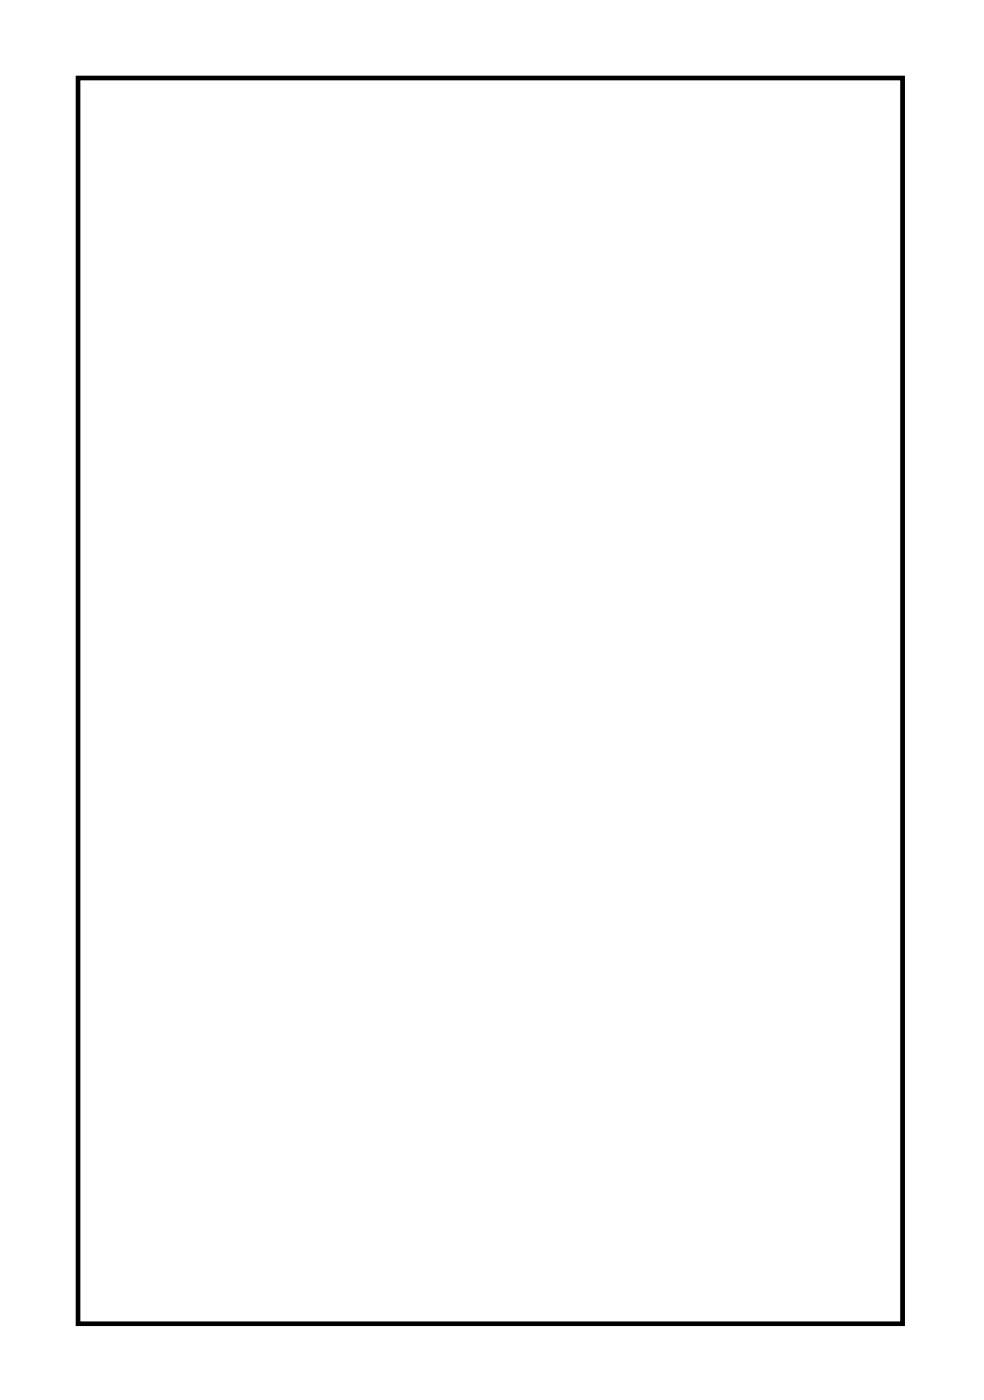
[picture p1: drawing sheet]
<svg xmlns="http://www.w3.org/2000/svg" width="46mm" height="65mm" viewBox="0 0 46 65" stroke-linecap="round" stroke-linejoin="round" font-family="sans-serif">
<path d="M3.6 3.6h38.5v58.1h-38.5z" fill="none" stroke="#000" stroke-width=".2"/>
<path d="M3.6 3.6h38.5v58.1h-38.5z" fill="none" stroke="#000" stroke-width=".05"/>
<circle cx="39.8" cy="56.9" r=".35" fill="#fff"/>
<circle cx="39.8" cy="56.9" r=".35" fill="none" stroke="#fff" stroke-width=".55"/>
<circle cx="8.7" cy="30.1" r=".35" fill="#fff"/>
<circle cx="8.7" cy="30.1" r=".35" fill="none" stroke="#fff" stroke-width=".55"/>
<circle cx="12.4" cy="30.1" r=".35" fill="#fff"/>
<circle cx="12.4" cy="30.1" r=".35" fill="none" stroke="#fff" stroke-width=".55"/>
<circle cx="6.9" cy="20.3" r=".35" fill="#fff"/>
<circle cx="6.9" cy="20.3" r=".35" fill="none" stroke="#fff" stroke-width=".55"/>
<circle cx="19.7" cy="33.7" r=".35" fill="#fff"/>
<circle cx="19.7" cy="33.7" r=".35" fill="none" stroke="#fff" stroke-width=".55"/>
<circle cx="13.3" cy="7" r=".6" fill="#fff"/>
<circle cx="13.3" cy="7" r=".6" fill="none" stroke="#fff" stroke-width=".65" stroke-linecap="butt"/>
<path d="M12.7 6.4h1.2v1.2h-1.2z" fill="#fff"/>
<path d="M12.7 6.4h1.2v1.2h-1.2z" fill="none" stroke="#fff" stroke-width=".65" stroke-linecap="butt"/>
<circle cx="15.8" cy="7" r=".6" fill="#fff"/>
<circle cx="15.8" cy="7" r=".6" fill="none" stroke="#fff" stroke-width=".65" stroke-linecap="butt"/>
<circle cx="22.2" cy="10.8" r=".67" fill="#fff"/>
<circle cx="22.2" cy="10.8" r=".67" fill="none" stroke="#fff" stroke-width=".69" stroke-linecap="butt"/>
<path d="M21.5 10.2h1.3v1.3h-1.3z" fill="#fff"/>
<path d="M21.5 10.2h1.3v1.3h-1.3z" fill="none" stroke="#fff" stroke-width=".69" stroke-linecap="butt"/>
<circle cx="22.2" cy="13.4" r=".67" fill="#fff"/>
<circle cx="22.2" cy="13.4" r=".67" fill="none" stroke="#fff" stroke-width=".69" stroke-linecap="butt"/>
<circle cx="22.2" cy="15.9" r=".67" fill="#fff"/>
<circle cx="22.2" cy="15.9" r=".67" fill="none" stroke="#fff" stroke-width=".69" stroke-linecap="butt"/>
<circle cx="22.2" cy="18.4" r=".67" fill="#fff"/>
<circle cx="22.2" cy="18.4" r=".67" fill="none" stroke="#fff" stroke-width=".69" stroke-linecap="butt"/>
<circle cx="22.2" cy="21" r=".67" fill="#fff"/>
<circle cx="22.2" cy="21" r=".67" fill="none" stroke="#fff" stroke-width=".69" stroke-linecap="butt"/>
<circle cx="22.2" cy="23.5" r=".67" fill="#fff"/>
<circle cx="22.2" cy="23.5" r=".67" fill="none" stroke="#fff" stroke-width=".69" stroke-linecap="butt"/>
<circle cx="22.2" cy="26.1" r=".67" fill="#fff"/>
<circle cx="22.2" cy="26.1" r=".67" fill="none" stroke="#fff" stroke-width=".69" stroke-linecap="butt"/>
<circle cx="22.2" cy="28.6" r=".67" fill="#fff"/>
<circle cx="22.2" cy="28.6" r=".67" fill="none" stroke="#fff" stroke-width=".69" stroke-linecap="butt"/>
<circle cx="22.2" cy="31.1" r=".67" fill="#fff"/>
<circle cx="22.2" cy="31.1" r=".67" fill="none" stroke="#fff" stroke-width=".69" stroke-linecap="butt"/>
<circle cx="22.2" cy="33.7" r=".67" fill="#fff"/>
<circle cx="22.2" cy="33.7" r=".67" fill="none" stroke="#fff" stroke-width=".69" stroke-linecap="butt"/>
<circle cx="22.2" cy="36.2" r=".67" fill="#fff"/>
<circle cx="22.2" cy="36.2" r=".67" fill="none" stroke="#fff" stroke-width=".69" stroke-linecap="butt"/>
<circle cx="22.2" cy="38.8" r=".67" fill="#fff"/>
<circle cx="22.2" cy="38.8" r=".67" fill="none" stroke="#fff" stroke-width=".69" stroke-linecap="butt"/>
<circle cx="22.2" cy="41.3" r=".67" fill="#fff"/>
<circle cx="22.2" cy="41.3" r=".67" fill="none" stroke="#fff" stroke-width=".69" stroke-linecap="butt"/>
<circle cx="22.2" cy="43.8" r=".67" fill="#fff"/>
<circle cx="22.2" cy="43.8" r=".67" fill="none" stroke="#fff" stroke-width=".69" stroke-linecap="butt"/>
<circle cx="22.2" cy="46.4" r=".67" fill="#fff"/>
<circle cx="22.2" cy="46.4" r=".67" fill="none" stroke="#fff" stroke-width=".69" stroke-linecap="butt"/>
<circle cx="37.4" cy="10.8" r=".67" fill="#fff"/>
<circle cx="37.4" cy="10.8" r=".67" fill="none" stroke="#fff" stroke-width=".69" stroke-linecap="butt"/>
<circle cx="37.4" cy="13.4" r=".67" fill="#fff"/>
<circle cx="37.4" cy="13.4" r=".67" fill="none" stroke="#fff" stroke-width=".69" stroke-linecap="butt"/>
<circle cx="37.4" cy="15.9" r=".67" fill="#fff"/>
<circle cx="37.4" cy="15.9" r=".67" fill="none" stroke="#fff" stroke-width=".69" stroke-linecap="butt"/>
<circle cx="37.4" cy="18.4" r=".67" fill="#fff"/>
<circle cx="37.4" cy="18.4" r=".67" fill="none" stroke="#fff" stroke-width=".69" stroke-linecap="butt"/>
<circle cx="37.4" cy="21" r=".67" fill="#fff"/>
<circle cx="37.4" cy="21" r=".67" fill="none" stroke="#fff" stroke-width=".69" stroke-linecap="butt"/>
<circle cx="37.4" cy="23.5" r=".67" fill="#fff"/>
<circle cx="37.4" cy="23.5" r=".67" fill="none" stroke="#fff" stroke-width=".69" stroke-linecap="butt"/>
<circle cx="37.4" cy="26.1" r=".67" fill="#fff"/>
<circle cx="37.4" cy="26.1" r=".67" fill="none" stroke="#fff" stroke-width=".69" stroke-linecap="butt"/>
<circle cx="37.4" cy="28.6" r=".67" fill="#fff"/>
<circle cx="37.4" cy="28.6" r=".67" fill="none" stroke="#fff" stroke-width=".69" stroke-linecap="butt"/>
<circle cx="37.4" cy="31.1" r=".67" fill="#fff"/>
<circle cx="37.4" cy="31.1" r=".67" fill="none" stroke="#fff" stroke-width=".69" stroke-linecap="butt"/>
<circle cx="37.4" cy="33.7" r=".67" fill="#fff"/>
<circle cx="37.4" cy="33.7" r=".67" fill="none" stroke="#fff" stroke-width=".69" stroke-linecap="butt"/>
<circle cx="37.4" cy="36.2" r=".67" fill="#fff"/>
<circle cx="37.4" cy="36.2" r=".67" fill="none" stroke="#fff" stroke-width=".69" stroke-linecap="butt"/>
<circle cx="37.4" cy="38.8" r=".67" fill="#fff"/>
<circle cx="37.4" cy="38.8" r=".67" fill="none" stroke="#fff" stroke-width=".69" stroke-linecap="butt"/>
<circle cx="37.4" cy="41.3" r=".67" fill="#fff"/>
<circle cx="37.4" cy="41.3" r=".67" fill="none" stroke="#fff" stroke-width=".69" stroke-linecap="butt"/>
<circle cx="37.4" cy="43.8" r=".67" fill="#fff"/>
<circle cx="37.4" cy="43.8" r=".67" fill="none" stroke="#fff" stroke-width=".69" stroke-linecap="butt"/>
<circle cx="37.4" cy="46.4" r=".67" fill="#fff"/>
<circle cx="37.4" cy="46.4" r=".67" fill="none" stroke="#fff" stroke-width=".69" stroke-linecap="butt"/>
<circle cx="13.2" cy="46.4" r=".72" fill="#fff"/>
<circle cx="13.2" cy="46.4" r=".72" fill="none" stroke="#fff" stroke-width=".69" stroke-linecap="butt"/>
<path d="M12.2 45.4h1.9v1.9h-1.9zM12.7 46.4a.5 .5 0 0 0 1 0 .5 .5 0 0 0-1 0z" fill="#fff"/>
<g fill="none" stroke="#fff" stroke-width=".25">
<path d="M12.2 45.4h1.9v1.9h-1.9z"/>
<circle cx="13.2" cy="46.4" r=".5"/>
</g>
<circle cx="10.7" cy="46.4" r=".72" fill="#fff"/>
<circle cx="10.7" cy="46.4" r=".72" fill="none" stroke="#fff" stroke-width=".69" stroke-linecap="butt"/>
<path d="M9.7 45.4h1.9v1.9h-1.9zM10.2 46.4a.5 .5 0 0 0 1 0 .5 .5 0 0 0-1 0z" fill="#fff"/>
<g fill="none" stroke="#fff" stroke-width=".25">
<path d="M9.7 45.4h1.9v1.9h-1.9z"/>
<circle cx="10.7" cy="46.4" r=".5"/>
</g>
<circle cx="8.2" cy="46.4" r=".72" fill="#fff"/>
<circle cx="8.2" cy="46.4" r=".72" fill="none" stroke="#fff" stroke-width=".69" stroke-linecap="butt"/>
<path d="M7.2 45.4h1.9v1.9h-1.9zM7.7 46.4a.5 .5 0 0 0 1 0 .5 .5 0 0 0-1 0z" fill="#fff"/>
<g fill="none" stroke="#fff" stroke-width=".25">
<path d="M7.2 45.4h1.9v1.9h-1.9z"/>
<circle cx="8.2" cy="46.4" r=".5"/>
</g>
<circle cx="15.1" cy="53.4" r="1.13" fill="#fff"/>
<circle cx="15.1" cy="53.4" r="1.13" fill="none" stroke="#fff" stroke-width=".51"/>
<circle cx="6.3" cy="53.4" r="1.13" fill="#fff"/>
<circle cx="6.3" cy="53.4" r="1.13" fill="none" stroke="#fff" stroke-width=".51"/>
<circle cx="6.9" cy="31.1" r=".56" fill="#fff"/>
<circle cx="6.9" cy="31.1" r=".56" fill="none" stroke="#fff" stroke-width=".66" stroke-linecap="butt"/>
<circle cx="6.9" cy="28.6" r=".56" fill="#fff"/>
<circle cx="6.9" cy="28.6" r=".56" fill="none" stroke="#fff" stroke-width=".66" stroke-linecap="butt"/>
<circle cx="6.9" cy="26.1" r=".56" fill="#fff"/>
<circle cx="6.9" cy="26.1" r=".56" fill="none" stroke="#fff" stroke-width=".66" stroke-linecap="butt"/>
<path d="M6.2 27.9h1.4v1.4h-1.4z" fill="#fff"/>
<path d="M6.2 27.9h1.4v1.4h-1.4z" fill="none" stroke="#fff" stroke-width=".25"/>
<path d="M6.2 30.4h1.4v1.4h-1.4z" fill="#fff"/>
<path d="M6.2 30.4h1.4v1.4h-1.4z" fill="none" stroke="#fff" stroke-width=".25"/>
<path d="M6.2 25.3h1.4v1.5h-1.4z" fill="#fff"/>
<path d="M6.2 25.3h1.4v1.5h-1.4z" fill="none" stroke="#fff" stroke-width=".25"/>
<path d="M6.2 22.9h1.4v1.4h-1.4z" fill="#fff"/>
<path d="M6.2 22.9h1.4v1.4h-1.4z" fill="none" stroke="#fff" stroke-width=".25"/>
<circle cx="8.2" cy="13.4" r=".7" fill="#fff"/>
<circle cx="8.2" cy="13.4" r=".7" fill="none" stroke="#fff" stroke-width=".76" stroke-linecap="butt"/>
<circle cx="8.2" cy="5.7" r=".7" fill="#fff"/>
<circle cx="8.2" cy="5.7" r=".7" fill="none" stroke="#fff" stroke-width=".76" stroke-linecap="butt"/>
<circle cx="5.6" cy="13.4" r=".7" fill="#fff"/>
<circle cx="5.6" cy="13.4" r=".7" fill="none" stroke="#fff" stroke-width=".76" stroke-linecap="butt"/>
<circle cx="5.6" cy="5.7" r=".7" fill="#fff"/>
<circle cx="5.6" cy="5.7" r=".7" fill="none" stroke="#fff" stroke-width=".76" stroke-linecap="butt"/>
</svg>
